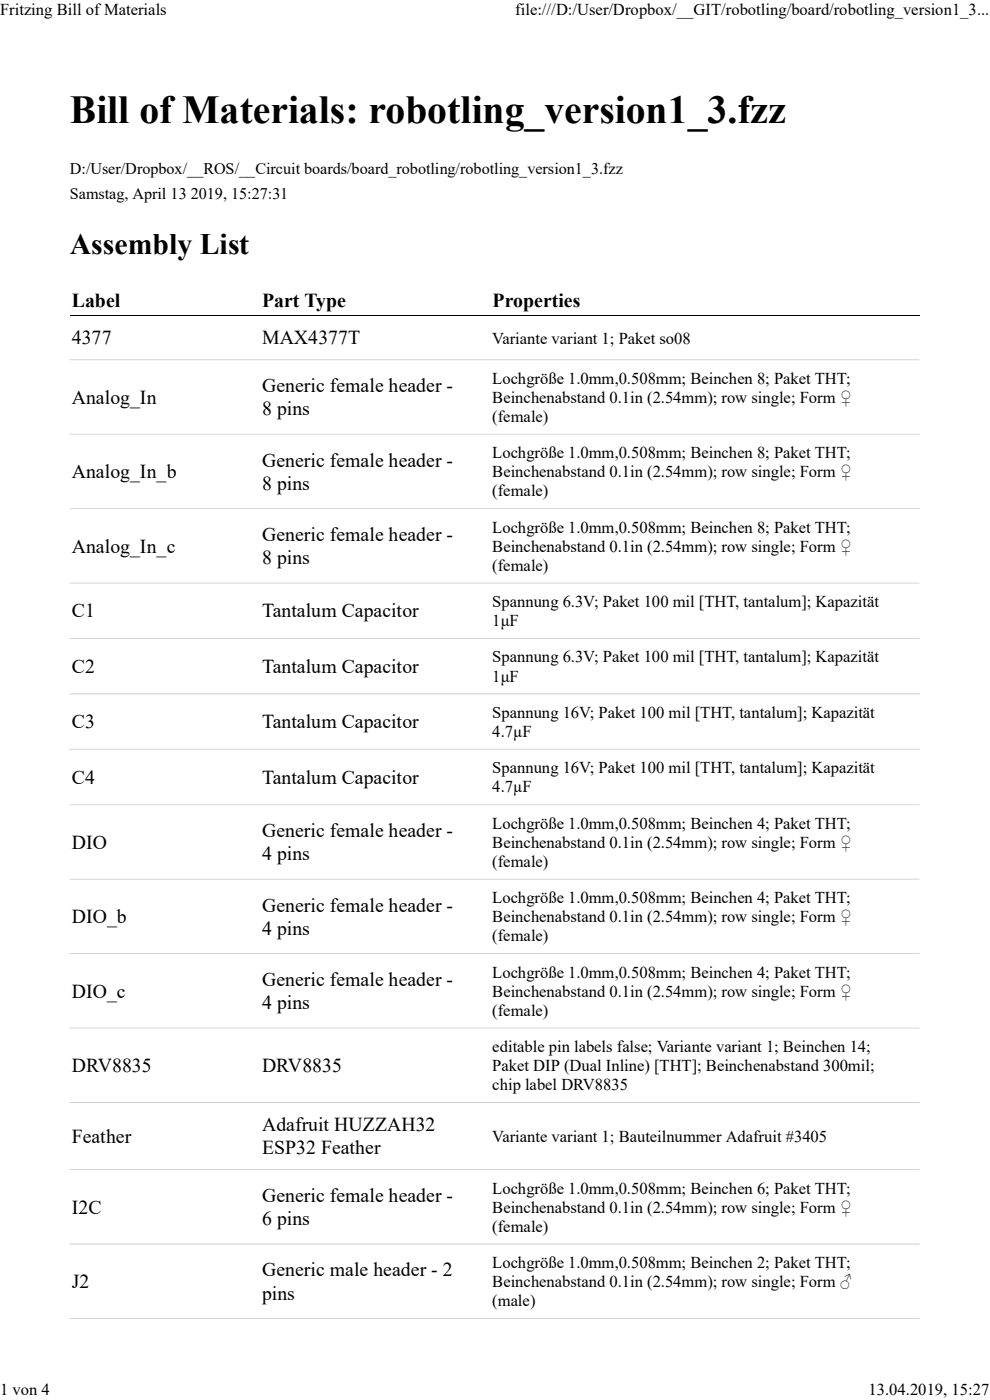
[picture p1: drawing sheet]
<svg xmlns="http://www.w3.org/2000/svg" width="210mm" height="297mm" viewBox="0 0 210 297" stroke-linecap="round" stroke-linejoin="round" font-family="sans-serif">
<defs><g id="words">
<text font-size="8.4" x="14.8" y="26.2">Bill of Materials: robotling_version1_3.fzz</text>
<text font-size="6.3" x="14.8" y="53.9">Assembly List</text>
<g font-size="4.2">
<text x="15.2" y="65">Label</text>
<text x="55.6" y="65">Part Type</text>
<text x="104.5" y="65">Properties</text>
<text x="15.2" y="73.1">4377</text>
<text x="55.6" y="73.1">MAX4377T</text>
<text x="55.6" y="83.2">Generic female header -</text>
<text x="15.2" y="85.6">Analog_In</text>
<text x="55.6" y="88.1">8 pins</text>
<text x="15.2" y="101.4">Analog_In_b</text>
<text x="55.6" y="99">Generic female header -</text>
<text x="55.6" y="103.9">8 pins</text>
<text x="15.2" y="117.2">Analog_In_c</text>
<text x="55.6" y="114.8">Generic female header -</text>
<text x="55.6" y="119.7">8 pins</text>
<text x="15.2" y="131">C1</text>
<text x="55.6" y="131">Tantalum Capacitor</text>
<text x="15.2" y="142.7">C2</text>
<text x="55.6" y="142.7">Tantalum Capacitor</text>
<text x="15.2" y="154.5">C3</text>
<text x="55.6" y="154.5">Tantalum Capacitor</text>
<text x="15.2" y="166.3">C4</text>
<text x="55.6" y="166.3">Tantalum Capacitor</text>
<text x="55.6" y="177.6">Generic female header -</text>
<text x="15.2" y="180">DIO</text>
<text x="55.6" y="182.5">4 pins</text>
<text x="15.2" y="195.8">DIO_b</text>
<text x="55.6" y="193.4">Generic female header -</text>
<text x="55.6" y="198.3">4 pins</text>
<text x="55.6" y="209.2">Generic female header -</text>
<text x="15.2" y="211.7">DIO_c</text>
<text x="55.6" y="214.1">4 pins</text>
<text x="15.2" y="227.5">DRV8835</text>
<text x="55.6" y="227.5">DRV8835</text>
<text x="55.6" y="240">Adafruit HUZZAH32</text>
<text x="15.2" y="242.4">Feather</text>
<text x="55.6" y="244.9">ESP32 Feather</text>
<text x="15.2" y="257.5">I2C</text>
<text x="55.6" y="255">Generic female header -</text>
<text x="55.6" y="259.9">6 pins</text>
<text x="15.2" y="273.3">J2</text>
<text x="55.6" y="270.8">Generic male header - 2</text>
<text x="55.6" y="275.7">pins</text>
</g>
<g font-size="3.5">
<text x="0" y="3.2">Fritzing Bill of Materials</text>
<text x="109.3" y="3.2">file:///D:/User/Dropbox/__GIT/robotling/board/robotling_version1_3...</text>
<text x="104.4" y="72.9">Variante variant 1; Paket so08</text>
<text x="104.4" y="81.4">Lochgröße 1.0mm,0.508mm; Beinchen 8; Paket THT;</text>
<text x="104.4" y="85.5">Beinchenabstand 0.1in (2.54mm); row single; Form ♀</text>
<text x="104.4" y="89.5">(female)</text>
<text x="104.4" y="97.2">Lochgröße 1.0mm,0.508mm; Beinchen 8; Paket THT;</text>
<text x="104.4" y="101.3">Beinchenabstand 0.1in (2.54mm); row single; Form ♀</text>
<text x="104.4" y="105.3">(female)</text>
<text x="104.4" y="113">Lochgröße 1.0mm,0.508mm; Beinchen 8; Paket THT;</text>
<text x="104.4" y="117.1">Beinchenabstand 0.1in (2.54mm); row single; Form ♀</text>
<text x="104.4" y="121.1">(female)</text>
<text x="104.4" y="128.8">Spannung 6.3V; Paket 100 mil [THT, tantalum]; Kapazität</text>
<text x="104.4" y="132.8">1μF</text>
<text x="104.4" y="140.5">Spannung 6.3V; Paket 100 mil [THT, tantalum]; Kapazität</text>
<text x="104.4" y="144.6">1μF</text>
<text x="104.4" y="152.3">Spannung 16V; Paket 100 mil [THT, tantalum]; Kapazität</text>
<text x="104.4" y="156.4">4.7µF</text>
<text x="104.4" y="164.1">Spannung 16V; Paket 100 mil [THT, tantalum]; Kapazität</text>
<text x="104.4" y="168.1">4.7µF</text>
<text x="104.4" y="175.9">Lochgröße 1.0mm,0.508mm; Beinchen 4; Paket THT;</text>
<text x="104.4" y="179.9">Beinchenabstand 0.1in (2.54mm); row single; Form ♀</text>
<text x="104.4" y="183.9">(female)</text>
<text x="104.4" y="191.6">Lochgröße 1.0mm,0.508mm; Beinchen 4; Paket THT;</text>
<text x="104.4" y="195.7">Beinchenabstand 0.1in (2.54mm); row single; Form ♀</text>
<text x="104.4" y="199.7">(female)</text>
<text x="104.4" y="207.4">Lochgröße 1.0mm,0.508mm; Beinchen 4; Paket THT;</text>
<text x="104.4" y="211.5">Beinchenabstand 0.1in (2.54mm); row single; Form ♀</text>
<text x="104.4" y="215.5">(female)</text>
<text x="104.4" y="223.2">editable pin labels false; Variante variant 1; Beinchen 14;</text>
<text x="104.4" y="227.2">Paket DIP (Dual Inline) [THT]; Beinchenabstand 300mil;</text>
<text x="104.4" y="231.3">chip label DRV8835</text>
<text x="104.4" y="242.3">Variante variant 1; Bauteilnummer Adafruit #3405</text>
<text x="104.4" y="253.2">Lochgröße 1.0mm,0.508mm; Beinchen 6; Paket THT;</text>
<text x="104.4" y="257.3">Beinchenabstand 0.1in (2.54mm); row single; Form ♀</text>
<text x="104.4" y="261.3">(female)</text>
<text x="104.4" y="269">Lochgröße 1.0mm,0.508mm; Beinchen 2; Paket THT;</text>
<text x="104.4" y="273.1">Beinchenabstand 0.1in (2.54mm); row single; Form ♂</text>
<text x="104.4" y="277.1">(male)</text>
<text x="0" y="296">1 von 4</text>
<text x="184.2" y="296">13.04.2019, 15:27</text>
</g>
<g font-size="3.4">
<text x="14.8" y="36.9">D:/User/Dropbox/__ROS/__Circuit boards/board_robotling/robotling_version1_3.fzz</text>
<text x="14.8" y="42.1">Samstag, April 13 2019, 15:27:31</text>
</g>
</g></defs>
<path d="M14.8 67h180.3" fill="none" stroke="#000" stroke-width=".21"/>
<path d="M14.8 76.2h180.3v.2h-180.3zM14.8 92h180.3v.2h-180.3zM14.8 107.8h180.3v.2h-180.3zM14.8 123.6h180.3v.2h-180.3zM14.8 135.4h180.3v.2h-180.3zM14.8 147.1h180.3v.2h-180.3zM14.8 158.9h180.3v.1h-180.3zM14.8 170.6h180.3v.2h-180.3zM14.8 186.4h180.3v.2h-180.3zM14.8 202.2h180.3v.2h-180.3zM14.8 218h180.3v.2h-180.3zM14.8 233.8h180.3v.2h-180.3zM14.8 248h180.3v.2h-180.3zM14.8 263.8h180.3v.2h-180.3zM14.8 279.7h180.3v.1h-180.3z" fill-rule="evenodd" fill="#ccc"/>
<use href="#words"/>
</svg>
